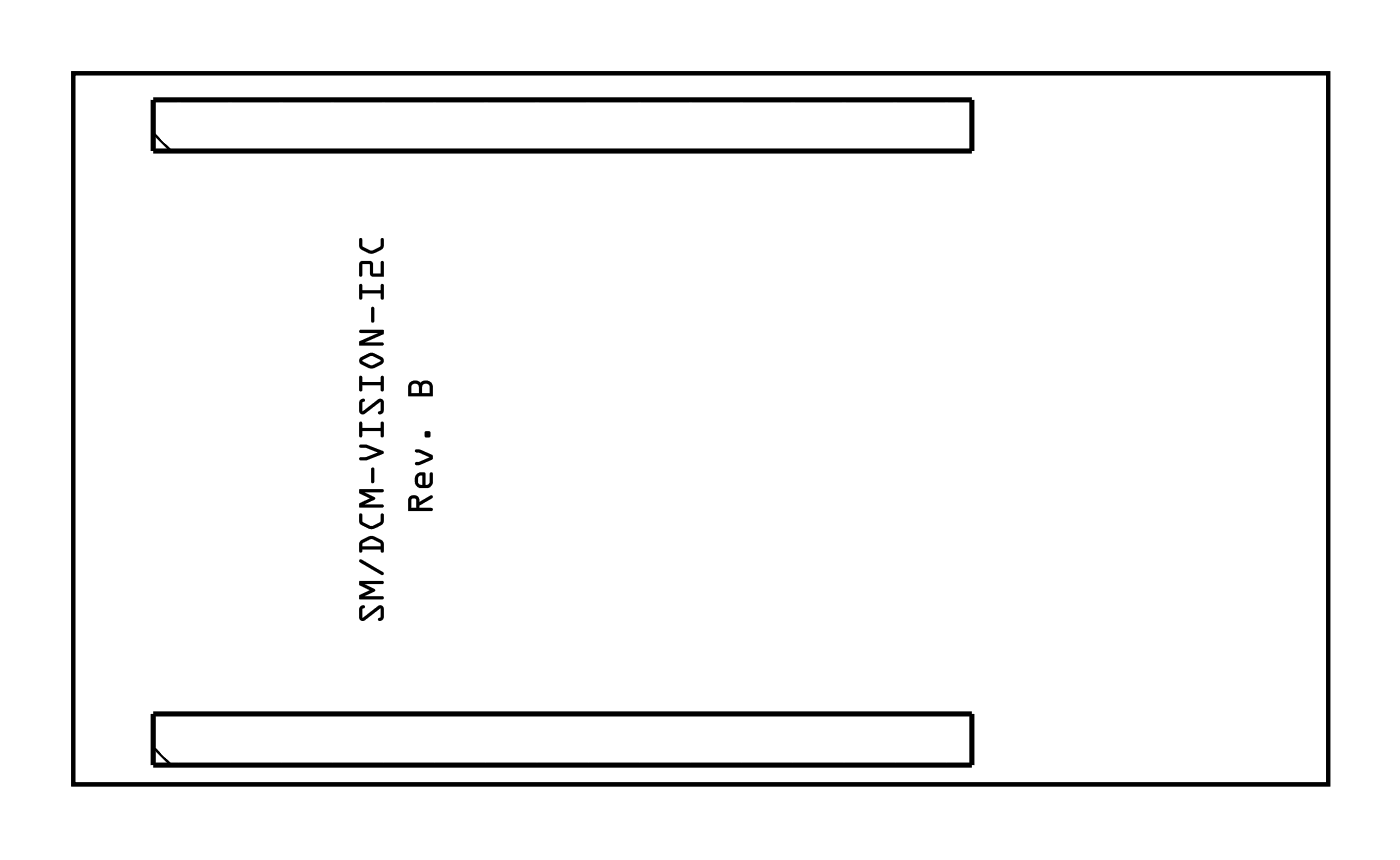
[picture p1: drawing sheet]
<svg xmlns="http://www.w3.org/2000/svg" width="69mm" height="43mm" viewBox="0 0 69 43" stroke-linecap="round" stroke-linejoin="round" font-family="sans-serif">
<path d="M3.6 3.6h62.3v35.3h-62.3z" fill="none" stroke="#000" stroke-width=".2"/>
<g fill="#000">
<path d="M3.6 3.6v35.3h62.3v-35.3zM3.6 3.6h62.3v35.3h-62.3z"/>
<path d="M17.9 30.1h.2l-.1 .2v.4l.8-.6h.1l.2 .1-.1 .5-.1 .1h-.1l.1-.2v-.4l-.8 .6h-.2l-.1-.2zM17.8 28.8l1.2 .1v.1h-.9l.5 .3-.5 .3h.9v.1h-1.2v-.2l.6-.2-.6-.3zM17.8 27.8l1.2 .6v.1h-.1l-1-.6zM18 27v.1h.9v-.2l-.4-.1zM17.9 26.8a.73 .73 0 0 1 1.1 0l.1 .6h-.1l-.1-.1h-.9v.1h-.1l-.1-.4zM17.8 25.5h.2v.4l.4 .2 .5-.2v-.4h.1l.1 .4a.72 .72 0 0 1-.8 .3l-.4-.2zM17.8 24.3h1.2v.1h-.9l.5 .3-.5 .3h.9v.2h-1.2v-.2l.6-.3-.6-.2zM18.4 23.2l.2 .1v.6l-.1 .1-.1-.1zM17.8 22.1h.4l.8 .3v.1l-.8 .4-.3-.1v-.1h.3l.6-.2-.6-.3h-.3zM17.8 20.9l.2 .1v.2h.9v-.2l.1-.1v.8h-.1v-.3h-.9v.3h-.1zM17.9 19.8h.2l-.1 .2v.4l.8-.6h.1l.2 .2-.1 .4-.1 .2-.1-.1 .1-.1v-.5l-.8 .6-.2 .1-.1-.2zM17.8 18.7h.2v.3h.9v-.3h.1v.7h-.1v-.3h-.9v.3h-.1zM17.9 17.8l.5-.3 .5 .2a.21 .21 0 0 1 0 .4l-.5 .2-.5-.2-.1-.2zM18 17.9l.4 .2 .5-.2-.5-.2zM17.8 16.4h1.2v.2l-.9 .4h.9v.1h-1.2v-.2l1-.4h-.9zM18.4 15.3h.2v.6l-.1 .1-.1-.1zM17.8 14.1h.2v.3h.9v-.3h.1v.7h-.1v-.2h-.9v.2l-.1 .1zM17.9 13h.5l.1 .1v.5h.4v-.6h.1l.1 .7h-.7v-.6h-.4v.6h-.1zM17.8 11.8l.2 .1v.3l.4 .2 .5-.2v-.4l.1 .1 .1 .3a.72 .72 0 0 1-.8 .4l-.4-.3z"/>
<path d="M17.9 30.1h.2l-.1 .2v.4l.8-.6h.1l.2 .1-.1 .5-.1 .1h-.1l.1-.2v-.4l-.8 .6h-.2l-.1-.2zM17.9 30.1l-.1 .5 .1 .2h.2l.8-.6v.4l-.1 .2h.1l.1-.1 .1-.5-.2-.1h-.1l-.8 .6v-.4l.1-.2zM17.8 28.8l1.2 .1v.1h-.9l.5 .3-.5 .3h.9v.1h-1.2v-.2l.6-.2-.6-.3zM17.8 28.8v.2l.6 .3-.6 .2v.2h1.2v-.1h-.9l.5-.3-.5-.3h.9v-.1zM17.8 27.8l1.2 .6v.1h-.1l-1-.6zM17.8 27.8l.1 .1 1 .6h.1v-.1zM18 27v.1h.9v-.2l-.4-.1zM18 27l.5-.2 .4 .1v.2h-.9zM17.9 26.8l.5-.2h.2l.4 .3v.5h-.1v-.1h-.9v.1h-.1l-.1-.4zM17.9 26.8l-.1 .2 .1 .4h.1v-.1h.9v.1h.1v-.5l-.4-.3h-.2zM17.8 25.5h.2v.4l.4 .2 .5-.2v-.4h.1v.4l-.3 .3-.3 .1-.5-.3zM17.8 25.5l.1 .5 .5 .3 .3-.1 .3-.3v-.4h-.1v.4l-.5 .2-.4-.2v-.4zM17.8 24.3h1.2v.1h-.9l.5 .3-.5 .3h.9v.2h-1.2v-.2l.6-.3-.6-.2zM17.8 24.3v.2l.6 .2-.6 .3v.2h1.2v-.2h-.9l.5-.3-.5-.3h.9v-.1zM18.4 23.2l.2 .1v.6l-.1 .1-.1-.1zM18.4 23.2v.7l.1 .1 .1-.1v-.6zM17.8 22.1h.4l.8 .3v.1l-.8 .4-.3-.1v-.1h.3l.6-.2-.6-.3h-.3zM17.8 22.1l.1 .1h.3l.6 .3-.6 .2h-.3v.1l.3 .1 .8-.4v-.1l-.8-.3zM17.8 20.9l.2 .1v.2h.9v-.2l.1-.1v.8h-.1v-.3h-.9v.3h-.1zM17.9 21v.7h.1v-.3h.9v.3h.1v-.8l-.1 .1v.2h-.9v-.2zM17.9 19.8h.2l-.1 .2v.4l.8-.6h.1l.2 .2-.1 .4-.1 .2-.1-.1 .1-.1v-.5l-.8 .6-.2 .1-.1-.2zM17.9 19.8l-.1 .6 .1 .2 .2-.1 .8-.6v.5l-.1 .1 .1 .1 .1-.2 .1-.4-.2-.2h-.1l-.8 .6v-.4l.1-.2zM17.8 18.7h.2v.3h.9v-.3h.1v.7h-.1v-.3h-.9v.3h-.1zM17.8 18.7l.1 .7h.1v-.3h.9v.3h.1v-.7h-.1v.3h-.9v-.3zM17.9 17.7l.6-.2 .5 .2v.3l-.4 .3h-.2l-.5-.2-.1-.2zM17.9 17.8l-.1 .1 .1 .2 .5 .2h.2l.4-.3v-.2l-.5-.3zM18 17.9l.4 .2 .5-.2-.5-.2zM18 17.9l.4-.2 .5 .2-.5 .2zM17.8 16.4h1.3l-.1 .2-.9 .4h.9v.1l-1.2 .1v-.3l1-.4h-.9zM17.8 16.4l.1 .1h.9l-1 .4v.2h1.2v-.1h-.9l.9-.4v-.2zM18.4 15.2l.2 .1v.6l-.1 .1-.1-.1zM18.4 15.3v.6l.1 .1 .1-.1v-.6zM17.8 14.1h.2v.3h.9v-.3h.1v.7h-.1v-.2h-.9v.2l-.1 .1zM17.8 14.1l.1 .8 .1-.1v-.2h.9v.2h.1v-.7h-.1v.3h-.9v-.3zM17.9 13h.5l.1 .1v.5h.4v-.6h.1l.1 .7h-.7v-.6h-.4v.6h-.1zM17.9 13v.7h.1v-.6h.4v.6h.7l-.1-.7h-.1v.6h-.4v-.5l-.1-.1zM17.8 11.8l.2 .1v.3l.4 .2 .5-.2v-.3l.1-.1v.5l-.3 .2-.3 .1-.5-.3zM17.8 11.8l.1 .5 .5 .3 .3-.1 .3-.2v-.5l-.1 .1v.3l-.5 .2-.4-.2v-.3z"/>
<path d="M20.4 24.8v.4h.3v-.4zM20.3 24.7a.29 .29 0 0 1 .4-.1 .29 .29 0 0 1 .1 .3l.6-.3v.1l-.6 .4v.1h.6l.1 .1-1.2 .1zM20.8 23.6v.4l.2 .1v-.5zM20.7 23.5l.2-.1 .2 .1v.6h.1l.1-.2v-.4h.2l-.1 .6-.2 .1h-.4l-.2-.3zM20.6 22.3h.2l.6 .3 .1 .2-.7 .3h-.2v-.2l.7-.2-.7-.3zM21.1 21.4h.2v.3h-.2zM21 19.1v.4h.3v-.4zM20.5 19.1l-.1 .4h.4l-.1-.4zM20.4 19l.2-.1 .3 .1a.36 .36 0 0 1 .3-.1 .36 .36 0 0 1 .3 .3v.5h-1.2v-.5z"/>
<path d="M20.4 24.8v.4h.3v-.4zM20.4 24.8h.3v.4h-.3zM20.3 24.7a.29 .29 0 0 1 .4-.1 .29 .29 0 0 1 .1 .3l.6-.3 .1 .1-.7 .4v.1h.6l.1 .1-1.2 .1zM20.3 24.7v.7l1.2-.1-.1-.1h-.6v-.1l.6-.4v-.1l-.6 .3v-.2l-.1-.1zM20.8 23.6v.4l.2 .1v-.5zM20.8 23.6h.2v.5l-.2-.1zM20.7 23.5l.2-.1 .2 .1v.6h.1l.1-.2v-.4l.1-.1 .1 .1v.5l-.1 .1-.2 .1h-.4a.46 .46 0 0 1-.1-.7zM20.7 23.5a.43 .43 0 0 0 .2 .7h.4l.1-.1 .1-.6h-.2v.4l-.1 .2h-.1v-.6zM20.6 22.3h.2l.6 .3 .1 .2-.7 .3h-.2v-.2l.7-.2-.7-.3zM20.6 22.3v.1l.7 .3-.7 .2v.2h.2l.7-.3-.1-.2-.6-.3zM21.1 21.4h.2v.3h-.2zM21.1 21.4v.3h.2v-.3zM21 19.1v.4h.3v-.4zM21 19.1h.3v.4h-.3zM20.5 19.1l-.1 .4h.4l-.1-.4zM20.5 19.1h.2l.1 .4h-.4zM20.4 19l.2-.1 .3 .1a.36 .36 0 0 1 .3-.1 .36 .36 0 0 1 .3 .3v.5h-1.2v-.5zM20.4 19l-.1 .2v.5h1.2v-.5a.35 .35 0 0 0-.5-.3l-.1 .1-.3-.1z"/>
</g>
<path d="M7.6 5h40.6v2.5h-40.6zM7.6 35.4h40.6v2.6h-40.6z" fill="none" stroke="#000" stroke-width=".25"/>
<path d="M7.6 6.6l.9 .9M7.6 37.1l.9 .9" fill="none" stroke="#000" stroke-width=".13"/>
<circle cx="57.1" cy="15.7" r=".64" fill="#fff"/>
<circle cx="57.1" cy="15.7" r=".64" fill="none" stroke="#fff" stroke-width=".76" stroke-linecap="butt"/>
<circle cx="59.7" cy="15.7" r=".64" fill="#fff"/>
<circle cx="59.7" cy="15.7" r=".64" fill="none" stroke="#fff" stroke-width=".76" stroke-linecap="butt"/>
<circle cx="24.7" cy="11.3" r="1.1" fill="#fff"/>
<circle cx="24.7" cy="11.3" r="1.1" fill="none" stroke="#fff" stroke-width=".25"/>
<circle cx="16.5" cy="18.9" r=".7" fill="#fff"/>
<circle cx="16.5" cy="18.9" r=".7" fill="none" stroke="#fff" stroke-width=".76" stroke-linecap="butt"/>
<circle cx="16.5" cy="29.1" r=".7" fill="#fff"/>
<circle cx="16.5" cy="29.1" r=".7" fill="none" stroke="#fff" stroke-width=".76" stroke-linecap="butt"/>
<circle cx="14" cy="18.9" r=".7" fill="#fff"/>
<circle cx="14" cy="18.9" r=".7" fill="none" stroke="#fff" stroke-width=".76" stroke-linecap="butt"/>
<circle cx="14" cy="29.1" r=".7" fill="#fff"/>
<circle cx="14" cy="29.1" r=".7" fill="none" stroke="#fff" stroke-width=".76" stroke-linecap="butt"/>
<circle cx="8.3" cy="11.3" r="1.1" fill="#fff"/>
<circle cx="8.3" cy="11.3" r="1.1" fill="none" stroke="#fff" stroke-width=".25"/>
<circle cx="44.5" cy="20.2" r=".7" fill="#fff"/>
<circle cx="44.5" cy="20.2" r=".7" fill="none" stroke="#fff" stroke-width=".76" stroke-linecap="butt"/>
<circle cx="44.5" cy="30.3" r=".7" fill="#fff"/>
<circle cx="44.5" cy="30.3" r=".7" fill="none" stroke="#fff" stroke-width=".76" stroke-linecap="butt"/>
<circle cx="30.5" cy="23.9" r=".6" fill="#fff"/>
<circle cx="30.5" cy="23.9" r=".6" fill="none" stroke="#fff" stroke-width=".76" stroke-linecap="butt"/>
<circle cx="30.5" cy="25.9" r=".6" fill="#fff"/>
<circle cx="30.5" cy="25.9" r=".6" fill="none" stroke="#fff" stroke-width=".76" stroke-linecap="butt"/>
<circle cx="30.5" cy="27.9" r=".6" fill="#fff"/>
<circle cx="30.5" cy="27.9" r=".6" fill="none" stroke="#fff" stroke-width=".76" stroke-linecap="butt"/>
<circle cx="30.5" cy="29.9" r=".6" fill="#fff"/>
<circle cx="30.5" cy="29.9" r=".6" fill="none" stroke="#fff" stroke-width=".76" stroke-linecap="butt"/>
<circle cx="30.5" cy="12.9" r=".6" fill="#fff"/>
<circle cx="30.5" cy="12.9" r=".6" fill="none" stroke="#fff" stroke-width=".76" stroke-linecap="butt"/>
<circle cx="30.5" cy="14.9" r=".6" fill="#fff"/>
<circle cx="30.5" cy="14.9" r=".6" fill="none" stroke="#fff" stroke-width=".76" stroke-linecap="butt"/>
<circle cx="30.5" cy="16.9" r=".6" fill="#fff"/>
<circle cx="30.5" cy="16.9" r=".6" fill="none" stroke="#fff" stroke-width=".76" stroke-linecap="butt"/>
<circle cx="30.5" cy="18.9" r=".6" fill="#fff"/>
<circle cx="30.5" cy="18.9" r=".6" fill="none" stroke="#fff" stroke-width=".76" stroke-linecap="butt"/>
<path d="M60.3 9.8h1.6v1.5h-1.6z" fill="#fff"/>
<path d="M60.3 9.8h1.6v1.5h-1.6z" fill="none" stroke="#fff" stroke-width=".76" stroke-linecap="butt"/>
<circle cx="61.1" cy="10.5" r=".76" fill="#fff"/>
<circle cx="61.1" cy="10.5" r=".76" fill="none" stroke="#fff" stroke-width=".76" stroke-linecap="butt"/>
<circle cx="61.1" cy="7" r=".76" fill="#fff"/>
<circle cx="61.1" cy="7" r=".76" fill="none" stroke="#fff" stroke-width=".76" stroke-linecap="butt"/>
<circle cx="8.9" cy="6.2" r=".74" fill="#fff"/>
<circle cx="8.9" cy="6.2" r=".74" fill="none" stroke="#fff" stroke-width=".76" stroke-linecap="butt"/>
<circle cx="11.4" cy="6.2" r=".74" fill="#fff"/>
<circle cx="11.4" cy="6.2" r=".74" fill="none" stroke="#fff" stroke-width=".76" stroke-linecap="butt"/>
<circle cx="14" cy="6.2" r=".74" fill="#fff"/>
<circle cx="14" cy="6.2" r=".74" fill="none" stroke="#fff" stroke-width=".76" stroke-linecap="butt"/>
<circle cx="16.5" cy="6.2" r=".74" fill="#fff"/>
<circle cx="16.5" cy="6.2" r=".74" fill="none" stroke="#fff" stroke-width=".76" stroke-linecap="butt"/>
<circle cx="19" cy="6.2" r=".74" fill="#fff"/>
<circle cx="19" cy="6.2" r=".74" fill="none" stroke="#fff" stroke-width=".76" stroke-linecap="butt"/>
<circle cx="21.6" cy="6.2" r=".74" fill="#fff"/>
<circle cx="21.6" cy="6.2" r=".74" fill="none" stroke="#fff" stroke-width=".76" stroke-linecap="butt"/>
<circle cx="24.1" cy="6.2" r=".74" fill="#fff"/>
<circle cx="24.1" cy="6.2" r=".74" fill="none" stroke="#fff" stroke-width=".76" stroke-linecap="butt"/>
<circle cx="26.7" cy="6.2" r=".74" fill="#fff"/>
<circle cx="26.7" cy="6.2" r=".74" fill="none" stroke="#fff" stroke-width=".76" stroke-linecap="butt"/>
<circle cx="29.2" cy="6.2" r=".74" fill="#fff"/>
<circle cx="29.2" cy="6.2" r=".74" fill="none" stroke="#fff" stroke-width=".76" stroke-linecap="butt"/>
<circle cx="31.7" cy="6.2" r=".74" fill="#fff"/>
<circle cx="31.7" cy="6.2" r=".74" fill="none" stroke="#fff" stroke-width=".76" stroke-linecap="butt"/>
<circle cx="34.3" cy="6.2" r=".74" fill="#fff"/>
<circle cx="34.3" cy="6.2" r=".74" fill="none" stroke="#fff" stroke-width=".76" stroke-linecap="butt"/>
<circle cx="36.8" cy="6.2" r=".74" fill="#fff"/>
<circle cx="36.8" cy="6.2" r=".74" fill="none" stroke="#fff" stroke-width=".76" stroke-linecap="butt"/>
<circle cx="39.4" cy="6.2" r=".74" fill="#fff"/>
<circle cx="39.4" cy="6.2" r=".74" fill="none" stroke="#fff" stroke-width=".76" stroke-linecap="butt"/>
<circle cx="41.9" cy="6.2" r=".74" fill="#fff"/>
<circle cx="41.9" cy="6.2" r=".74" fill="none" stroke="#fff" stroke-width=".76" stroke-linecap="butt"/>
<circle cx="44.4" cy="6.2" r=".74" fill="#fff"/>
<circle cx="44.4" cy="6.2" r=".74" fill="none" stroke="#fff" stroke-width=".76" stroke-linecap="butt"/>
<circle cx="47" cy="6.2" r=".74" fill="#fff"/>
<circle cx="47" cy="6.2" r=".74" fill="none" stroke="#fff" stroke-width=".76" stroke-linecap="butt"/>
<circle cx="8.9" cy="6.2" r=".74" fill="#fff"/>
<circle cx="8.9" cy="6.2" r=".74" fill="none" stroke="#fff" stroke-width=".76" stroke-linecap="butt"/>
<circle cx="11.4" cy="6.2" r=".74" fill="#fff"/>
<circle cx="11.4" cy="6.2" r=".74" fill="none" stroke="#fff" stroke-width=".76" stroke-linecap="butt"/>
<circle cx="14" cy="6.2" r=".74" fill="#fff"/>
<circle cx="14" cy="6.2" r=".74" fill="none" stroke="#fff" stroke-width=".76" stroke-linecap="butt"/>
<circle cx="16.5" cy="6.2" r=".74" fill="#fff"/>
<circle cx="16.5" cy="6.2" r=".74" fill="none" stroke="#fff" stroke-width=".76" stroke-linecap="butt"/>
<circle cx="19" cy="6.2" r=".74" fill="#fff"/>
<circle cx="19" cy="6.2" r=".74" fill="none" stroke="#fff" stroke-width=".76" stroke-linecap="butt"/>
<circle cx="21.6" cy="6.2" r=".74" fill="#fff"/>
<circle cx="21.6" cy="6.2" r=".74" fill="none" stroke="#fff" stroke-width=".76" stroke-linecap="butt"/>
<circle cx="24.1" cy="6.2" r=".74" fill="#fff"/>
<circle cx="24.1" cy="6.2" r=".74" fill="none" stroke="#fff" stroke-width=".76" stroke-linecap="butt"/>
<circle cx="26.7" cy="6.2" r=".74" fill="#fff"/>
<circle cx="26.7" cy="6.2" r=".74" fill="none" stroke="#fff" stroke-width=".76" stroke-linecap="butt"/>
<circle cx="29.2" cy="6.2" r=".74" fill="#fff"/>
<circle cx="29.2" cy="6.2" r=".74" fill="none" stroke="#fff" stroke-width=".76" stroke-linecap="butt"/>
<circle cx="31.7" cy="6.2" r=".74" fill="#fff"/>
<circle cx="31.7" cy="6.2" r=".74" fill="none" stroke="#fff" stroke-width=".76" stroke-linecap="butt"/>
<circle cx="34.3" cy="6.2" r=".74" fill="#fff"/>
<circle cx="34.3" cy="6.2" r=".74" fill="none" stroke="#fff" stroke-width=".76" stroke-linecap="butt"/>
<circle cx="36.8" cy="6.2" r=".74" fill="#fff"/>
<circle cx="36.8" cy="6.2" r=".74" fill="none" stroke="#fff" stroke-width=".76" stroke-linecap="butt"/>
<circle cx="39.4" cy="6.2" r=".74" fill="#fff"/>
<circle cx="39.4" cy="6.2" r=".74" fill="none" stroke="#fff" stroke-width=".76" stroke-linecap="butt"/>
<circle cx="41.9" cy="6.2" r=".74" fill="#fff"/>
<circle cx="41.9" cy="6.2" r=".74" fill="none" stroke="#fff" stroke-width=".76" stroke-linecap="butt"/>
<circle cx="44.4" cy="6.2" r=".74" fill="#fff"/>
<circle cx="44.4" cy="6.2" r=".74" fill="none" stroke="#fff" stroke-width=".76" stroke-linecap="butt"/>
<circle cx="47" cy="6.2" r=".74" fill="#fff"/>
<circle cx="47" cy="6.2" r=".74" fill="none" stroke="#fff" stroke-width=".76" stroke-linecap="butt"/>
<circle cx="50.7" cy="6.2" r=".75" fill="#fff"/>
<circle cx="50.7" cy="6.2" r=".75" fill="none" stroke="#fff" stroke-width=".76" stroke-linecap="butt"/>
<circle cx="53.2" cy="6.2" r=".75" fill="#fff"/>
<circle cx="53.2" cy="6.2" r=".75" fill="none" stroke="#fff" stroke-width=".76" stroke-linecap="butt"/>
<circle cx="55.7" cy="6.2" r=".75" fill="#fff"/>
<circle cx="55.7" cy="6.2" r=".75" fill="none" stroke="#fff" stroke-width=".76" stroke-linecap="butt"/>
<circle cx="50.7" cy="6.2" r=".61" fill="#fff"/>
<circle cx="50.7" cy="6.2" r=".61" fill="none" stroke="#fff" stroke-width=".76" stroke-linecap="butt"/>
<circle cx="53.2" cy="6.2" r=".61" fill="#fff"/>
<circle cx="53.2" cy="6.2" r=".61" fill="none" stroke="#fff" stroke-width=".76" stroke-linecap="butt"/>
<circle cx="55.7" cy="6.2" r=".61" fill="#fff"/>
<circle cx="55.7" cy="6.2" r=".61" fill="none" stroke="#fff" stroke-width=".76" stroke-linecap="butt"/>
<circle cx="53.8" cy="36.4" r=".63" fill="#fff"/>
<circle cx="53.8" cy="36.4" r=".63" fill="none" stroke="#fff" stroke-width=".7" stroke-linecap="butt"/>
<circle cx="51.8" cy="36.4" r=".63" fill="#fff"/>
<circle cx="51.8" cy="36.4" r=".63" fill="none" stroke="#fff" stroke-width=".7" stroke-linecap="butt"/>
<circle cx="61.4" cy="36.4" r=".63" fill="#fff"/>
<circle cx="61.4" cy="36.4" r=".63" fill="none" stroke="#fff" stroke-width=".7" stroke-linecap="butt"/>
<circle cx="59.4" cy="36.4" r=".63" fill="#fff"/>
<circle cx="59.4" cy="36.4" r=".63" fill="none" stroke="#fff" stroke-width=".7" stroke-linecap="butt"/>
<circle cx="61" cy="20.2" r=".75" fill="#fff"/>
<circle cx="61" cy="20.2" r=".75" fill="none" stroke="#fff" stroke-width=".76" stroke-linecap="butt"/>
<circle cx="61" cy="22.7" r=".75" fill="#fff"/>
<circle cx="61" cy="22.7" r=".75" fill="none" stroke="#fff" stroke-width=".76" stroke-linecap="butt"/>
<circle cx="61" cy="25.2" r=".75" fill="#fff"/>
<circle cx="61" cy="25.2" r=".75" fill="none" stroke="#fff" stroke-width=".76" stroke-linecap="butt"/>
<circle cx="61" cy="27.7" r=".75" fill="#fff"/>
<circle cx="61" cy="27.7" r=".75" fill="none" stroke="#fff" stroke-width=".76" stroke-linecap="butt"/>
<circle cx="61" cy="30.2" r=".75" fill="#fff"/>
<circle cx="61" cy="30.2" r=".75" fill="none" stroke="#fff" stroke-width=".76" stroke-linecap="butt"/>
<circle cx="61" cy="20.2" r=".61" fill="#fff"/>
<circle cx="61" cy="20.2" r=".61" fill="none" stroke="#fff" stroke-width=".76" stroke-linecap="butt"/>
<circle cx="61" cy="22.7" r=".61" fill="#fff"/>
<circle cx="61" cy="22.7" r=".61" fill="none" stroke="#fff" stroke-width=".76" stroke-linecap="butt"/>
<circle cx="61" cy="25.2" r=".61" fill="#fff"/>
<circle cx="61" cy="25.2" r=".61" fill="none" stroke="#fff" stroke-width=".76" stroke-linecap="butt"/>
<circle cx="61" cy="27.7" r=".61" fill="#fff"/>
<circle cx="61" cy="27.7" r=".61" fill="none" stroke="#fff" stroke-width=".76" stroke-linecap="butt"/>
<circle cx="61" cy="30.2" r=".61" fill="#fff"/>
<circle cx="61" cy="30.2" r=".61" fill="none" stroke="#fff" stroke-width=".76" stroke-linecap="butt"/>
<circle cx="24.1" cy="16.4" r=".74" fill="#fff"/>
<circle cx="24.1" cy="16.4" r=".74" fill="none" stroke="#fff" stroke-width=".76" stroke-linecap="butt"/>
<circle cx="24.1" cy="18.9" r=".74" fill="#fff"/>
<circle cx="24.1" cy="18.9" r=".74" fill="none" stroke="#fff" stroke-width=".76" stroke-linecap="butt"/>
<circle cx="24.1" cy="21.4" r=".74" fill="#fff"/>
<circle cx="24.1" cy="21.4" r=".74" fill="none" stroke="#fff" stroke-width=".76" stroke-linecap="butt"/>
<circle cx="24.1" cy="24" r=".74" fill="#fff"/>
<circle cx="24.1" cy="24" r=".74" fill="none" stroke="#fff" stroke-width=".76" stroke-linecap="butt"/>
<circle cx="24.1" cy="26.5" r=".74" fill="#fff"/>
<circle cx="24.1" cy="26.5" r=".74" fill="none" stroke="#fff" stroke-width=".76" stroke-linecap="butt"/>
<circle cx="24.1" cy="29.1" r=".74" fill="#fff"/>
<circle cx="24.1" cy="29.1" r=".74" fill="none" stroke="#fff" stroke-width=".76" stroke-linecap="butt"/>
<circle cx="24.1" cy="31.6" r=".74" fill="#fff"/>
<circle cx="24.1" cy="31.6" r=".74" fill="none" stroke="#fff" stroke-width=".76" stroke-linecap="butt"/>
<circle cx="52.1" cy="12.6" r=".74" fill="#fff"/>
<circle cx="52.1" cy="12.6" r=".74" fill="none" stroke="#fff" stroke-width=".76" stroke-linecap="butt"/>
<circle cx="52.1" cy="15.1" r=".74" fill="#fff"/>
<circle cx="52.1" cy="15.1" r=".74" fill="none" stroke="#fff" stroke-width=".76" stroke-linecap="butt"/>
<circle cx="52.1" cy="17.7" r=".74" fill="#fff"/>
<circle cx="52.1" cy="17.7" r=".74" fill="none" stroke="#fff" stroke-width=".76" stroke-linecap="butt"/>
<circle cx="52.1" cy="20.2" r=".74" fill="#fff"/>
<circle cx="52.1" cy="20.2" r=".74" fill="none" stroke="#fff" stroke-width=".76" stroke-linecap="butt"/>
<circle cx="52.1" cy="22.7" r=".74" fill="#fff"/>
<circle cx="52.1" cy="22.7" r=".74" fill="none" stroke="#fff" stroke-width=".76" stroke-linecap="butt"/>
<circle cx="52.1" cy="25.3" r=".74" fill="#fff"/>
<circle cx="52.1" cy="25.3" r=".74" fill="none" stroke="#fff" stroke-width=".76" stroke-linecap="butt"/>
<circle cx="52.1" cy="27.8" r=".74" fill="#fff"/>
<circle cx="52.1" cy="27.8" r=".74" fill="none" stroke="#fff" stroke-width=".76" stroke-linecap="butt"/>
<circle cx="52.1" cy="30.4" r=".74" fill="#fff"/>
<circle cx="52.1" cy="30.4" r=".74" fill="none" stroke="#fff" stroke-width=".76" stroke-linecap="butt"/>
<circle cx="36.8" cy="12.5" r=".74" fill="#fff"/>
<circle cx="36.8" cy="12.5" r=".74" fill="none" stroke="#fff" stroke-width=".76" stroke-linecap="butt"/>
<circle cx="36.8" cy="15.1" r=".74" fill="#fff"/>
<circle cx="36.8" cy="15.1" r=".74" fill="none" stroke="#fff" stroke-width=".76" stroke-linecap="butt"/>
<circle cx="36.8" cy="17.6" r=".74" fill="#fff"/>
<circle cx="36.8" cy="17.6" r=".74" fill="none" stroke="#fff" stroke-width=".76" stroke-linecap="butt"/>
<circle cx="36.8" cy="20.2" r=".74" fill="#fff"/>
<circle cx="36.8" cy="20.2" r=".74" fill="none" stroke="#fff" stroke-width=".76" stroke-linecap="butt"/>
<circle cx="36.8" cy="22.7" r=".74" fill="#fff"/>
<circle cx="36.8" cy="22.7" r=".74" fill="none" stroke="#fff" stroke-width=".76" stroke-linecap="butt"/>
<circle cx="36.8" cy="25.2" r=".74" fill="#fff"/>
<circle cx="36.8" cy="25.2" r=".74" fill="none" stroke="#fff" stroke-width=".76" stroke-linecap="butt"/>
<circle cx="36.8" cy="27.8" r=".74" fill="#fff"/>
<circle cx="36.8" cy="27.8" r=".74" fill="none" stroke="#fff" stroke-width=".76" stroke-linecap="butt"/>
<circle cx="36.8" cy="30.3" r=".74" fill="#fff"/>
<circle cx="36.8" cy="30.3" r=".74" fill="none" stroke="#fff" stroke-width=".76" stroke-linecap="butt"/>
<circle cx="8.9" cy="16.4" r=".74" fill="#fff"/>
<circle cx="8.9" cy="16.4" r=".74" fill="none" stroke="#fff" stroke-width=".76" stroke-linecap="butt"/>
<circle cx="8.9" cy="18.9" r=".74" fill="#fff"/>
<circle cx="8.9" cy="18.9" r=".74" fill="none" stroke="#fff" stroke-width=".76" stroke-linecap="butt"/>
<circle cx="8.9" cy="21.4" r=".74" fill="#fff"/>
<circle cx="8.9" cy="21.4" r=".74" fill="none" stroke="#fff" stroke-width=".76" stroke-linecap="butt"/>
<circle cx="8.9" cy="24" r=".74" fill="#fff"/>
<circle cx="8.9" cy="24" r=".74" fill="none" stroke="#fff" stroke-width=".76" stroke-linecap="butt"/>
<circle cx="8.9" cy="26.5" r=".74" fill="#fff"/>
<circle cx="8.9" cy="26.5" r=".74" fill="none" stroke="#fff" stroke-width=".76" stroke-linecap="butt"/>
<circle cx="8.9" cy="29.1" r=".74" fill="#fff"/>
<circle cx="8.9" cy="29.1" r=".74" fill="none" stroke="#fff" stroke-width=".76" stroke-linecap="butt"/>
<circle cx="8.9" cy="31.6" r=".74" fill="#fff"/>
<circle cx="8.9" cy="31.6" r=".74" fill="none" stroke="#fff" stroke-width=".76" stroke-linecap="butt"/>
<circle cx="8.9" cy="36.7" r=".74" fill="#fff"/>
<circle cx="8.9" cy="36.7" r=".74" fill="none" stroke="#fff" stroke-width=".76" stroke-linecap="butt"/>
<circle cx="11.4" cy="36.7" r=".74" fill="#fff"/>
<circle cx="11.4" cy="36.7" r=".74" fill="none" stroke="#fff" stroke-width=".76" stroke-linecap="butt"/>
<circle cx="14" cy="36.7" r=".74" fill="#fff"/>
<circle cx="14" cy="36.7" r=".74" fill="none" stroke="#fff" stroke-width=".76" stroke-linecap="butt"/>
<circle cx="16.5" cy="36.7" r=".74" fill="#fff"/>
<circle cx="16.5" cy="36.7" r=".74" fill="none" stroke="#fff" stroke-width=".76" stroke-linecap="butt"/>
<circle cx="19" cy="36.7" r=".74" fill="#fff"/>
<circle cx="19" cy="36.7" r=".74" fill="none" stroke="#fff" stroke-width=".76" stroke-linecap="butt"/>
<circle cx="21.6" cy="36.7" r=".74" fill="#fff"/>
<circle cx="21.6" cy="36.7" r=".74" fill="none" stroke="#fff" stroke-width=".76" stroke-linecap="butt"/>
<circle cx="24.1" cy="36.7" r=".74" fill="#fff"/>
<circle cx="24.1" cy="36.7" r=".74" fill="none" stroke="#fff" stroke-width=".76" stroke-linecap="butt"/>
<circle cx="26.7" cy="36.7" r=".74" fill="#fff"/>
<circle cx="26.7" cy="36.7" r=".74" fill="none" stroke="#fff" stroke-width=".76" stroke-linecap="butt"/>
<circle cx="29.2" cy="36.7" r=".74" fill="#fff"/>
<circle cx="29.2" cy="36.7" r=".74" fill="none" stroke="#fff" stroke-width=".76" stroke-linecap="butt"/>
<circle cx="31.7" cy="36.7" r=".74" fill="#fff"/>
<circle cx="31.7" cy="36.7" r=".74" fill="none" stroke="#fff" stroke-width=".76" stroke-linecap="butt"/>
<circle cx="34.3" cy="36.7" r=".74" fill="#fff"/>
<circle cx="34.3" cy="36.7" r=".74" fill="none" stroke="#fff" stroke-width=".76" stroke-linecap="butt"/>
<circle cx="36.8" cy="36.7" r=".74" fill="#fff"/>
<circle cx="36.8" cy="36.7" r=".74" fill="none" stroke="#fff" stroke-width=".76" stroke-linecap="butt"/>
<circle cx="39.4" cy="36.7" r=".74" fill="#fff"/>
<circle cx="39.4" cy="36.7" r=".74" fill="none" stroke="#fff" stroke-width=".76" stroke-linecap="butt"/>
<circle cx="41.9" cy="36.7" r=".74" fill="#fff"/>
<circle cx="41.9" cy="36.7" r=".74" fill="none" stroke="#fff" stroke-width=".76" stroke-linecap="butt"/>
<circle cx="44.4" cy="36.7" r=".74" fill="#fff"/>
<circle cx="44.4" cy="36.7" r=".74" fill="none" stroke="#fff" stroke-width=".76" stroke-linecap="butt"/>
<circle cx="47" cy="36.7" r=".74" fill="#fff"/>
<circle cx="47" cy="36.7" r=".74" fill="none" stroke="#fff" stroke-width=".76" stroke-linecap="butt"/>
<circle cx="8.9" cy="36.7" r=".74" fill="#fff"/>
<circle cx="8.9" cy="36.7" r=".74" fill="none" stroke="#fff" stroke-width=".76" stroke-linecap="butt"/>
<circle cx="11.4" cy="36.7" r=".74" fill="#fff"/>
<circle cx="11.4" cy="36.7" r=".74" fill="none" stroke="#fff" stroke-width=".76" stroke-linecap="butt"/>
<circle cx="14" cy="36.7" r=".74" fill="#fff"/>
<circle cx="14" cy="36.7" r=".74" fill="none" stroke="#fff" stroke-width=".76" stroke-linecap="butt"/>
<circle cx="16.5" cy="36.7" r=".74" fill="#fff"/>
<circle cx="16.5" cy="36.7" r=".74" fill="none" stroke="#fff" stroke-width=".76" stroke-linecap="butt"/>
<circle cx="19" cy="36.7" r=".74" fill="#fff"/>
<circle cx="19" cy="36.7" r=".74" fill="none" stroke="#fff" stroke-width=".76" stroke-linecap="butt"/>
<circle cx="21.6" cy="36.7" r=".74" fill="#fff"/>
<circle cx="21.6" cy="36.7" r=".74" fill="none" stroke="#fff" stroke-width=".76" stroke-linecap="butt"/>
<circle cx="24.1" cy="36.7" r=".74" fill="#fff"/>
<circle cx="24.1" cy="36.7" r=".74" fill="none" stroke="#fff" stroke-width=".76" stroke-linecap="butt"/>
<circle cx="26.7" cy="36.7" r=".74" fill="#fff"/>
<circle cx="26.7" cy="36.7" r=".74" fill="none" stroke="#fff" stroke-width=".76" stroke-linecap="butt"/>
<circle cx="29.2" cy="36.7" r=".74" fill="#fff"/>
<circle cx="29.2" cy="36.7" r=".74" fill="none" stroke="#fff" stroke-width=".76" stroke-linecap="butt"/>
<circle cx="31.7" cy="36.7" r=".74" fill="#fff"/>
<circle cx="31.7" cy="36.7" r=".74" fill="none" stroke="#fff" stroke-width=".76" stroke-linecap="butt"/>
<circle cx="34.3" cy="36.7" r=".74" fill="#fff"/>
<circle cx="34.3" cy="36.7" r=".74" fill="none" stroke="#fff" stroke-width=".76" stroke-linecap="butt"/>
<circle cx="36.8" cy="36.7" r=".74" fill="#fff"/>
<circle cx="36.8" cy="36.7" r=".74" fill="none" stroke="#fff" stroke-width=".76" stroke-linecap="butt"/>
<circle cx="39.4" cy="36.7" r=".74" fill="#fff"/>
<circle cx="39.4" cy="36.7" r=".74" fill="none" stroke="#fff" stroke-width=".76" stroke-linecap="butt"/>
<circle cx="41.9" cy="36.7" r=".74" fill="#fff"/>
<circle cx="41.9" cy="36.7" r=".74" fill="none" stroke="#fff" stroke-width=".76" stroke-linecap="butt"/>
<circle cx="44.4" cy="36.7" r=".74" fill="#fff"/>
<circle cx="44.4" cy="36.7" r=".74" fill="none" stroke="#fff" stroke-width=".76" stroke-linecap="butt"/>
<circle cx="47" cy="36.7" r=".74" fill="#fff"/>
<circle cx="47" cy="36.7" r=".74" fill="none" stroke="#fff" stroke-width=".76" stroke-linecap="butt"/>
</svg>
